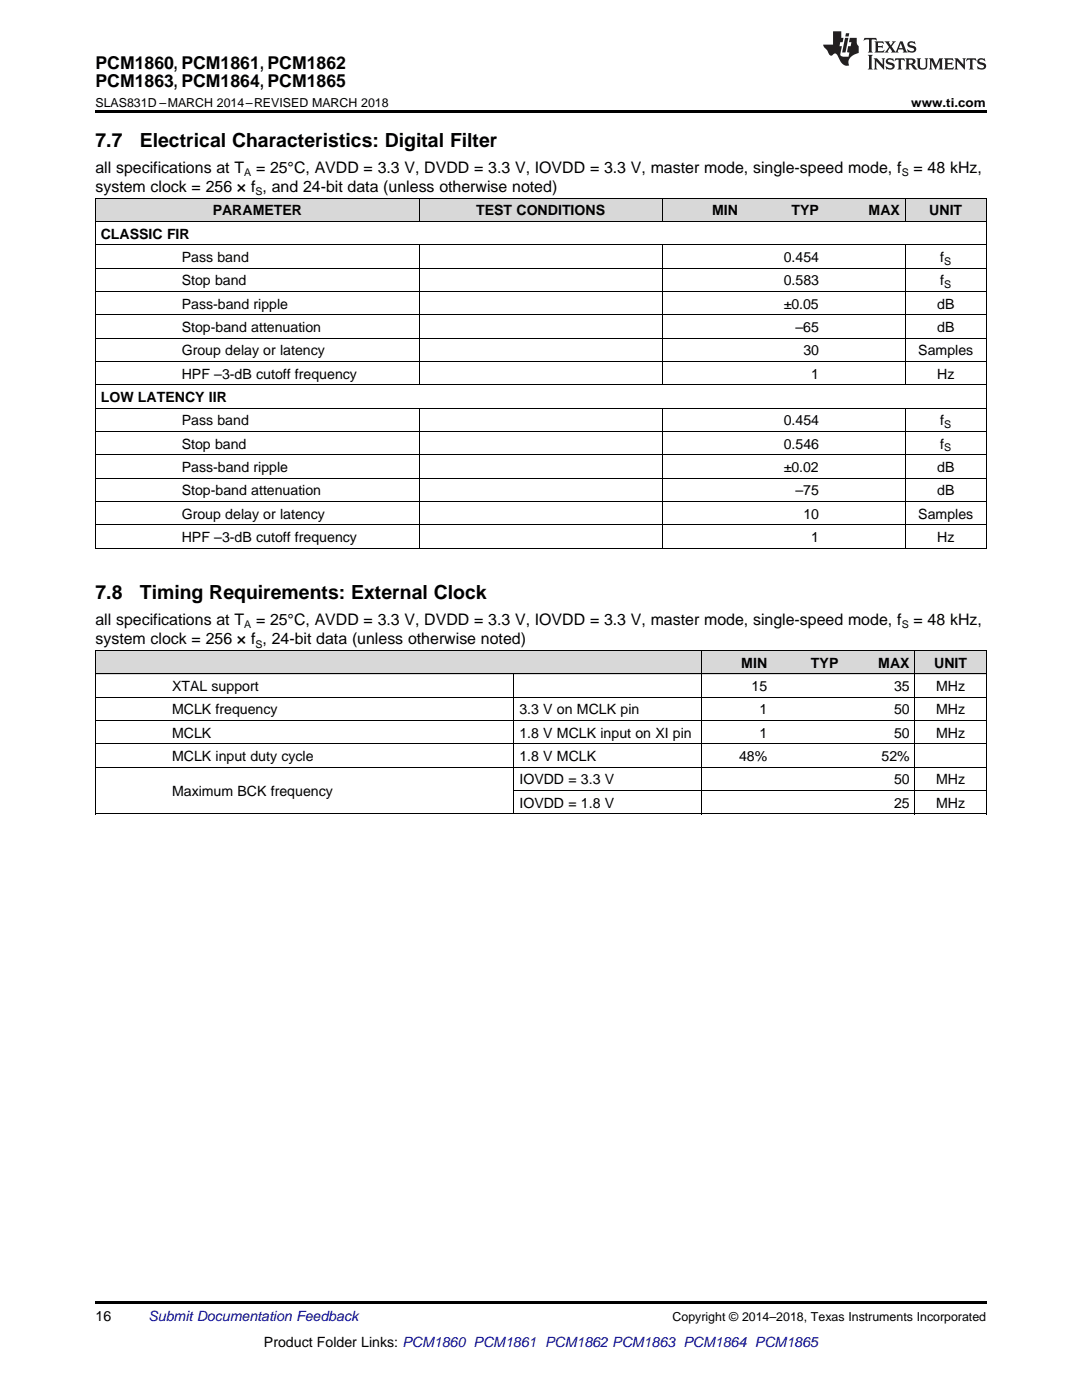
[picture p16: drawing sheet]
<svg xmlns="http://www.w3.org/2000/svg" width="216mm" height="279mm" viewBox="0 0 216 279" stroke-linecap="round" stroke-linejoin="round" font-family="sans-serif">
<defs><g id="words">
<g font-size="3.9">
<text x="19" y="29.3">7.7</text>
<text x="27.9" y="29.3">Electrical Characteristics: Digital Filter</text>
<text x="19" y="119.6">7.8</text>
<text x="27.9" y="119.6">Timing Requirements: External Clock</text>
</g>
<g font-size="3.5">
<text x="19" y="13.8">PCM1860, PCM1861, PCM1862</text>
<text x="19" y="17.3">PCM1863, PCM1864, PCM1865</text>
</g>
<g font-size="3.2">
<text x="19" y="34.4">all specifications at T</text>
<text x="51.1" y="34.4">= 25°C, AVDD = 3.3 V, DVDD = 3.3 V, IOVDD = 3.3 V, master mode, single-speed mode, f</text>
<text x="182.3" y="34.4">= 48 kHz,</text>
<text x="19" y="38.3">system clock = 256 × f , and 24-bit data (unless otherwise noted)</text>
<text x="19" y="124.7">all specifications at T</text>
<text x="51.1" y="124.7">= 25°C, AVDD = 3.3 V, DVDD = 3.3 V, IOVDD = 3.3 V, master mode, single-speed mode, f</text>
<text x="182.3" y="124.7">= 48 kHz,</text>
<text x="19" y="128.6">system clock = 256 × f , 24-bit data (unless otherwise noted)</text>
</g>
<g font-size="2.8">
<text x="20.1" y="47.6">CLASSIC FIR</text>
<text x="42.4" y="43">PARAMETER</text>
<text x="95" y="43">TEST CONDITIONS</text>
<text x="142.1" y="43">MIN</text>
<text x="157.9" y="43">TYP</text>
<text x="173.3" y="43">MAX</text>
<text x="185.4" y="43">UNIT</text>
<text x="36.3" y="52.3">Pass band</text>
<text x="156.4" y="52.3">0.454</text>
<text x="187.6" y="52.3">f</text>
<text x="36.3" y="56.9">Stop band</text>
<text x="156.4" y="56.9">0.583</text>
<text x="187.6" y="56.9">f</text>
<text x="36.3" y="61.6">Pass-band ripple</text>
<text x="156.4" y="61.6">±0.05</text>
<text x="187" y="61.6">dB</text>
<text x="36.3" y="66.3">Stop-band attenuation</text>
<text x="36.3" y="70.9">Group delay or latency</text>
<text x="158.7" y="66.3">–65</text>
<text x="160.3" y="70.9">30</text>
<text x="183.2" y="70.9">Samples</text>
<text x="187" y="66.3">dB</text>
<text x="36.3" y="75.6">HPF –3-dB cutoff frequency</text>
<text x="161.9" y="75.6">1</text>
<text x="187" y="75.6">Hz</text>
<text x="20.1" y="80.2">LOW LATENCY IIR</text>
<text x="36.3" y="84.9">Pass band</text>
<text x="36.3" y="89.5">Stop band</text>
<text x="156.4" y="84.9">0.454</text>
<text x="156.4" y="89.5">0.546</text>
<text x="187.6" y="84.9">f</text>
<text x="187.6" y="89.5">f</text>
<text x="36.3" y="94.2">Pass-band ripple</text>
<text x="156.4" y="94.2">±0.02</text>
<text x="187" y="94.2">dB</text>
<text x="36.3" y="98.8">Stop-band attenuation</text>
<text x="158.7" y="98.8">–75</text>
<text x="187" y="98.8">dB</text>
<text x="36.3" y="103.5">Group delay or latency</text>
<text x="160.3" y="103.5">10</text>
<text x="183.2" y="103.5">Samples</text>
<text x="36.3" y="108.2">HPF –3-dB cutoff frequency</text>
<text x="161.9" y="108.2">1</text>
<text x="187" y="108.2">Hz</text>
<text x="34.3" y="137.9">XTAL support</text>
<text x="147.9" y="133.3">MIN</text>
<text x="150" y="137.9">15</text>
<text x="161.8" y="133.3">TYP</text>
<text x="175.3" y="133.3">MAX</text>
<text x="178.4" y="137.9">35</text>
<text x="186.4" y="133.3">UNIT</text>
<text x="186.8" y="137.9">MHz</text>
<text x="34.3" y="142.6">MCLK frequency</text>
<text x="103.6" y="142.6">3.3 V on MCLK pin</text>
<text x="151.5" y="142.6">1</text>
<text x="178.4" y="142.6">50</text>
<text x="186.8" y="142.6">MHz</text>
<text x="34.3" y="147.2">MCLK</text>
<text x="103.6" y="147.2">1.8 V MCLK input on XI pin</text>
<text x="151.5" y="147.2">1</text>
<text x="178.4" y="147.2">50</text>
<text x="186.8" y="147.2">MHz</text>
<text x="34.3" y="151.9">MCLK input duty cycle</text>
<text x="103.6" y="151.9">1.8 V MCLK</text>
<text x="147.5" y="151.9">48%</text>
<text x="175.9" y="151.9">52%</text>
<text x="34.3" y="158.9">Maximum BCK frequency</text>
<text x="103.6" y="156.6">IOVDD = 3.3 V</text>
<text x="103.6" y="161.2">IOVDD = 1.8 V</text>
<text x="178.4" y="156.6">50</text>
<text x="178.4" y="161.2">25</text>
<text x="186.8" y="156.6">MHz</text>
<text x="186.8" y="161.2">MHz</text>
<text x="19" y="263.6">16</text>
<text x="52.7" y="268.9">Product Folder Links: PCM1860 PCM1861 PCM1862 PCM1863 PCM1864 PCM1865</text>
</g>
<text font-size="2.8" fill="#0000c8" x="29.6" y="263.6">Submit Documentation Feedback</text>
<g font-size="2.5">
<text x="19" y="21.4">SLAS831D –MARCH 2014–REVISED MARCH 2018</text>
<text x="181.8" y="21.4">www.ti.com</text>
<text x="134.2" y="263.6">Copyright © 2014–2018, Texas Instruments Incorporated</text>
</g>
<g font-size="2.1">
<text x="48.7" y="35.1">A</text>
<text x="179.9" y="35.1">S</text>
<text x="51" y="38.9">S</text>
<text x="188.4" y="52.8">S</text>
<text x="188.4" y="57.5">S</text>
<text x="188.4" y="85.4">S</text>
<text x="188.4" y="90.1">S</text>
<text x="48.7" y="125.4">A</text>
<text x="179.9" y="125.4">S</text>
<text x="51" y="129.3">S</text>
</g>
</g></defs>
<g fill="#d8d8d8">
<path d="M19 129.9h14.3v4.6h-14.3z"/>
<path d="M33.3 129.9h69.3v4.6h-69.3z"/>
<path d="M102.6 129.9h37.3v4.6h-37.3z"/>
<path d="M139.9 129.9h14.3v4.6h-14.3z"/>
<path d="M154.2 129.9h14.2v4.6h-14.2z"/>
<path d="M168.4 129.9h14.2v4.6h-14.2z"/>
<path d="M182.6 129.9h14.2v4.6h-14.2z"/>
<path d="M19 39.6h16.2v4.6h-16.2z"/>
<path d="M35.2 39.6h48.5v4.6h-48.5z"/>
<path d="M83.7 39.6h48.5v4.6h-48.5z"/>
<path d="M132.2 39.6h16.1v4.6h-16.1z"/>
<path d="M148.3 39.6h16.2v4.6h-16.2z"/>
<path d="M164.5 39.6h16.2v4.6h-16.2z"/>
<path d="M180.7 39.6h16.1v4.6h-16.1z"/>
</g>
<path d="M19 22h177.8v.5h-177.8zM19 109.4h.2zM83.6 109.4h.1zM132.1 109.4h.1zM180.6 109.4h.1zM196.7 109.4h.1zM19 259.7h177.8v.5h-177.8z" fill="#000"/>
<g fill="none" stroke="#000" stroke-width=".2">
<path d="M19 39.5h177.8M19.1 39.5v69.9M83.6 39.5v4.7M132.1 39.5v4.7M180.6 39.5v4.7M196.8 39.5v69.9M19 58.2h177.8M19 53.5h177.8M19 48.8h177.8M19 44.2h177.8M83.6 48.9v27.9M132.1 48.9v27.9"/>
<path d="M180.6 48.9v27.9M19 76.8h177.8M19 72.1h177.8M19 67.5h177.8M19 62.8h177.8M19 95.4h177.8M19 90.8h177.8M19 86.1h177.8M19 81.4h177.8M83.6 81.5v27.9M132.1 81.5v27.9M180.6 81.5v27.9"/>
<path d="M19 109.4h177.8M19 104.7h177.8M19 100.1h177.8M19 139.2h177.8M19 134.5h177.8M19 129.8h177.8M19.1 129.9v32.6M102.5 134.5v28M139.9 129.9v32.6M182.5 129.9v32.6M196.8 129.9v32.6M19 153.1h177.8"/>
<path d="M19 148.5h177.8M19 143.8h177.8M102.6 157.8h94.2M19 162.4h177.8"/>
</g>
<g fill="#231f20">
<path d="M172.5 7.6l-.1 .5 .4-.2h.6v.1v2.1l-.2 .4h.9l-.2-.4v-2.1l.1-.1h.5l.5 .2-.2-.5zM174.5 8.3l.2 .3v1.5l-.2 .4h1.8l.2-.6a1.04 1.04 0 0 1-1.3 .2v-.7h.6l.3 .2v-.6l-.3 .2h-.6v-.6l.8-.1 .4 .3-.2-.5zM176.5 8.3l.9 1.1-.9 1.1h.8l-.2-.2 .4-.7 .5 .7-.2 .2h1.5l-.2-.2 .2-.4h.9l.1 .4-.2 .2h1l-.3-.3-.7-1.9h-.5l-.9 2-.8-1 .9-1h-.8l.1 .3-.4 .5-.3-.6 .1-.2zM179.7 8.6l.4 1h-.7zM181.3 8.4a.63 .63 0 0 0-.2 .7 .63 .63 0 0 0 .6 .4l.6 .2 .1 .2a.75 .75 0 0 1-.7 .4 .75 .75 0 0 1-.6-.5l.1 .7 .1-.1a1.11 1.11 0 0 0 1.5-.6 1.13 1.13 0 0 0-1.2-.8l-.1-.4a1.04 1.04 0 0 1 1.2 .2l-.2-.5-.2 .1-.4-.2zM173.2 10.9l.2 .4v2.2l-.2 .4h1l-.3-.4v-2.2l.3-.4zM174.3 11.6l.3 .4v1.5l-.3 .4h.8l-.2-.4v-1.3l1.5 1.7v-1.9l.2-.4h-.7l.2 .4v.9l-1.1-1.3zM177 11.8a.62 .62 0 0 0-.2 .7 .62 .62 0 0 0 .6 .4l.6 .1 .1 .3a.76 .76 0 0 1-.7 .3 .76 .76 0 0 1-.7-.4l.2 .7 .1-.1a1.11 1.11 0 0 0 1.5-.6 1.13 1.13 0 0 0-1.2-.8l-.1-.4a1.04 1.04 0 0 1 1.2 .2l-.2-.6-.2 .1-.5-.1zM178.7 11.6l-.2 .6a.61 .61 0 0 1 .8-.3v1.6l-.2 .4h.9l-.2-.4v-1.6a.63 .63 0 0 1 .7 .3l-.1-.6zM180.6 11.6l.3 .4v1.5l-.3 .4h1l-.2-.2-.1-.8 .6 .2a.76 .76 0 0 0 1.2 .7l-1-1a.58 .58 0 0 0 .6-.5 .58 .58 0 0 0-.5-.6zM181.4 11.9h.1a.45 .45 0 0 1 .5 .1 .45 .45 0 0 1 .1 .5l-.8 .2zM182.9 11.6l.2 .2a2.17 2.17 0 0 0 .3 1.9 .99 .99 0 0 0 1.6-.6v-1.1l.2-.4h-.7l.2 .2a1.92 1.92 0 0 1-.2 1.8 .6 .6 0 0 1-.9-.5v-1.1l.2-.4zM185.4 11.6l.2 .4v1.5l-.2 .4h.7l-.2-.4v-1.4l.8 1.8 .8-1.8v1.4l-.2 .4h.9l-.2-.4v-1.5l.2-.4h-.8l-.6 1.5-.6-1.5zM188.4 11.6l.2 .4v1.5l-.2 .4h1.8l.1-.6a1.04 1.04 0 0 1-1.2 .1v-.6h.5l.4 .2v-.6l-.4 .2h-.5v-.7h.8l.3 .3-.1-.6zM190.5 11.6l.2 .4v1.5l-.2 .4h.7l-.2-.4v-1.3l1.5 1.7v-1.9l.2-.4h-.7l.2 .4v.9l-1.1-1.3zM192.9 11.6l-.1 .6a.61 .61 0 0 1 .7-.3l.1 1.6-.3 .4h1l-.3-.4 .1-1.6a.63 .63 0 0 1 .7 .3l-.1-.6zM195.2 11.8a.62 .62 0 0 0-.2 .7 .62 .62 0 0 0 .6 .4l.6 .1 .1 .3a.76 .76 0 0 1-.7 .3 .76 .76 0 0 1-.6-.4l.1 .7 .1-.1a1.11 1.11 0 0 0 1.6-.6 1.13 1.13 0 0 0-1.3-.8l-.1-.4a1.04 1.04 0 0 1 1.2 .2l-.1-.6-.2 .1-.5-.1z"/>
<path d="M166.2 6.3v2.6h-1.9v.4l.8 .9a.91 .91 0 0 0 1 .8 .56 .56 0 0 1 .5-.3 .56 .56 0 0 1 .5 .3l.4 .8a1.53 1.53 0 0 0 1.9 1.2 1.54 1.54 0 0 1 1-2.1l.9-.3v-1.4a1.52 1.52 0 0 1-.4-1.6h-1.3l-.2 .8h.5l-.2 .8h-.5l-.1 1v.2l.4 .1-.2 .8a1.93 1.93 0 0 1-1.6-.3l.3-1.8h-.5l.2-.8h.4l.2-.8h-.4v-1.3zM168.6 7.6l-.6 2.9h.7l.6-2.9zM168.8 6.6l-.1 .7h.6l.2-.7z"/>
</g>
<use href="#words"/>
</svg>
